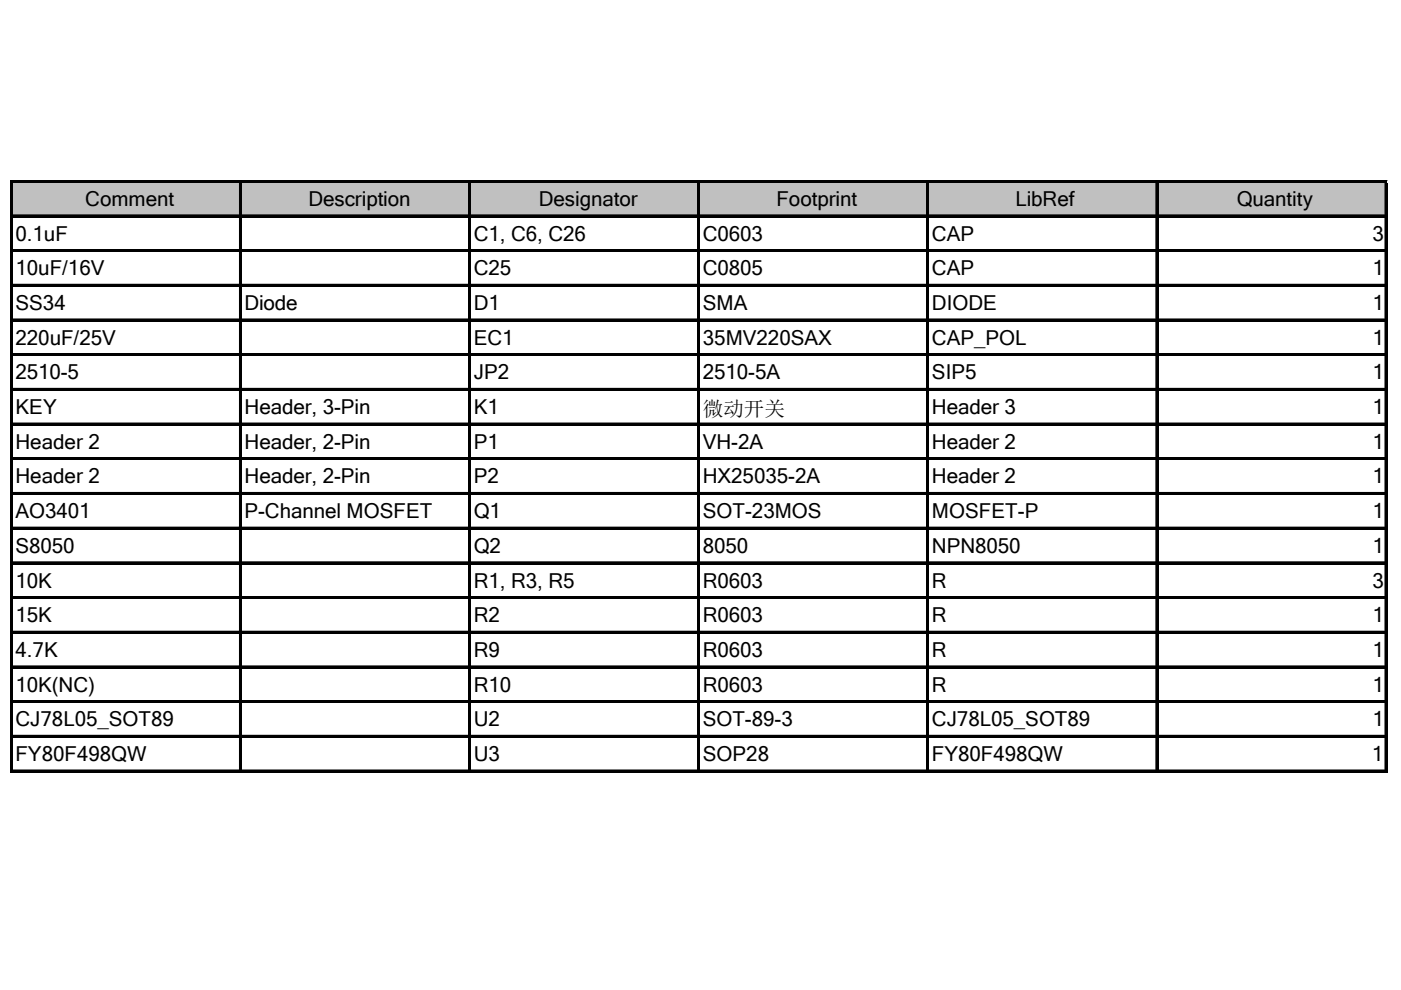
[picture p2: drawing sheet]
<svg xmlns="http://www.w3.org/2000/svg" width="297mm" height="210mm" viewBox="0 0 297 210" stroke-linecap="round" stroke-linejoin="round" font-family="sans-serif">
<defs><g id="words">
<g font-size="4.4">
<text x="18.1" y="43.7">Comment</text>
<text x="65.4" y="43.7">Description</text>
<text x="114.3" y="43.7">Designator</text>
<text x="164.6" y="43.7">Footprint</text>
<text x="215.3" y="43.7">LibRef</text>
<text x="262.2" y="43.7">Quantity</text>
<text x="3.3" y="51">0.1uF</text>
<text x="100.4" y="51">C1, C6, C26</text>
<text x="149" y="51">C0603</text>
<text x="197.6" y="51">CAP</text>
<text x="291" y="51">3</text>
<text x="3.3" y="58.4">10uF/16V</text>
<text x="100.4" y="58.4">C25</text>
<text x="149" y="58.4">C0805</text>
<text x="197.6" y="58.4">CAP</text>
<text x="291" y="58.4">1</text>
<text x="3.3" y="65.7">SS34</text>
<text x="51.9" y="65.7">Diode</text>
<text x="100.4" y="65.7">D1</text>
<text x="149" y="65.7">SMA</text>
<text x="197.6" y="65.7">DIODE</text>
<text x="291" y="65.7">1</text>
<text x="3.3" y="73.1">220uF/25V</text>
<text x="100.4" y="73.1">EC1</text>
<text x="149" y="73.1">35MV220SAX</text>
<text x="197.6" y="73.1">CAP_POL</text>
<text x="291" y="73.1">1</text>
<text x="3.3" y="80.4">2510-5</text>
<text x="100.4" y="80.4">JP2</text>
<text x="149" y="80.4">2510-5A</text>
<text x="197.6" y="80.4">SIP5</text>
<text x="291" y="80.4">1</text>
<text x="3.3" y="87.8">KEY</text>
<text x="51.9" y="87.8">Header, 3-Pin</text>
<text x="100.4" y="87.8">K1</text>
<text x="149" y="88.1">微动开关</text>
<text x="197.6" y="87.8">Header 3</text>
<text x="291" y="87.8">1</text>
<text x="3.3" y="95.1">Header 2</text>
<text x="51.9" y="95.1">Header, 2-Pin</text>
<text x="100.4" y="95.1">P1</text>
<text x="149" y="95.1">VH-2A</text>
<text x="197.6" y="95.1">Header 2</text>
<text x="291" y="95.1">1</text>
<text x="3.3" y="102.5">Header 2</text>
<text x="51.9" y="102.5">Header, 2-Pin</text>
<text x="100.4" y="102.5">P2</text>
<text x="149" y="102.5">HX25035-2A</text>
<text x="197.6" y="102.5">Header 2</text>
<text x="291" y="102.5">1</text>
<text x="3.3" y="109.9">AO3401</text>
<text x="51.9" y="109.9">P-Channel MOSFET</text>
<text x="100.4" y="109.9">Q1</text>
<text x="149" y="109.9">SOT-23MOS</text>
<text x="197.6" y="109.9">MOSFET-P</text>
<text x="291" y="109.9">1</text>
<text x="3.3" y="117.2">S8050</text>
<text x="100.4" y="117.2">Q2</text>
<text x="149" y="117.2">8050</text>
<text x="197.6" y="117.2">NPN8050</text>
<text x="291" y="117.2">1</text>
<text x="3.3" y="124.6">10K</text>
<text x="100.4" y="124.6">R1, R3, R5</text>
<text x="149" y="124.6">R0603</text>
<text x="197.6" y="124.6">R</text>
<text x="291" y="124.6">3</text>
<text x="3.3" y="131.9">15K</text>
<text x="100.4" y="131.9">R2</text>
<text x="149" y="131.9">R0603</text>
<text x="197.6" y="131.9">R</text>
<text x="291" y="131.9">1</text>
<text x="3.3" y="139.3">4.7K</text>
<text x="100.4" y="139.3">R9</text>
<text x="149" y="139.3">R0603</text>
<text x="197.6" y="139.3">R</text>
<text x="291" y="139.3">1</text>
<text x="3.3" y="146.6">10K(NC)</text>
<text x="100.4" y="146.6">R10</text>
<text x="149" y="146.6">R0603</text>
<text x="197.6" y="146.6">R</text>
<text x="291" y="146.6">1</text>
<text x="3.3" y="154">CJ78L05_SOT89</text>
<text x="100.4" y="154">U2</text>
<text x="149" y="154">SOT-89-3</text>
<text x="197.6" y="154">CJ78L05_SOT89</text>
<text x="291" y="154">1</text>
<text x="3.3" y="161.4">FY80F498QW</text>
<text x="100.4" y="161.4">U3</text>
<text x="149" y="161.4">SOP28</text>
<text x="197.6" y="161.4">FY80F498QW</text>
<text x="290.8" y="161.4">1</text>
</g>
</g></defs>
<path d="M2.6 38.7h291.3v7.2h-291.3z" fill="#c0c0c0"/>
<g fill="none" stroke="#000" stroke-width=".21">
<path d="M2.2 38.2v125.6M2.7 38.2h291.4M50.8 38.7v125.1M99.3 38.7v125.1M147.9 38.7v125.1M196.5 38.7v125.1M245.1 38.7v125.1M293.6 38.7v125.1M2.7 45.6h291.4M2.7 52.9h291.4M2.7 60.3h291.4M2.7 67.6h291.4"/>
<path d="M2.7 75h291.4M2.7 82.3h291.4M2.7 89.7h291.4M2.7 97.1h291.4M2.7 104.4h291.4M2.7 111.8h291.4M2.7 119.1h291.4M2.7 126.5h291.4M2.7 133.8h291.4M2.7 141.2h291.4M2.7 148.5h291.4M2.7 155.9h291.4"/>
<path d="M2.7 163.3h291.4"/>
</g>
<g fill="#000">
<path d="M2.2 38.2h.5v125.6h-.5zM2.7 38.2h291.4v.5h-291.4zM50.8 38.7h.5v125.1h-.5zM99.3 38.7h.5v125.1h-.5zM147.9 38.7h.5v125.1h-.5zM196.5 38.7h.5v125.1h-.5zM245.1 38.7h.5v125.1h-.5zM293.6 38.7h.5v125.1h-.5zM2.7 45.6h291.4v.5h-291.4zM2.7 52.9h291.4v.5h-291.4zM2.7 60.3h291.4v.5h-291.4zM2.7 67.6h291.4v.5h-291.4z"/>
<path d="M2.7 75h291.4v.5h-291.4zM2.7 82.3h291.4v.6h-291.4zM2.7 89.7h291.4v.5h-291.4zM2.7 97.1h291.4v.5h-291.4zM2.7 104.4h291.4v.5h-291.4zM2.7 111.8h291.4v.5h-291.4zM2.7 119.1h291.4v.5h-291.4zM2.7 126.5h291.4v.5h-291.4zM2.7 133.8h291.4v.6h-291.4zM2.7 141.2h291.4v.5h-291.4zM2.7 148.5h291.4v.6h-291.4zM2.7 155.9h291.4v.5h-291.4z"/>
<path d="M2.7 163.3h291.4v.5h-291.4z"/>
</g>
<use href="#words"/>
</svg>
